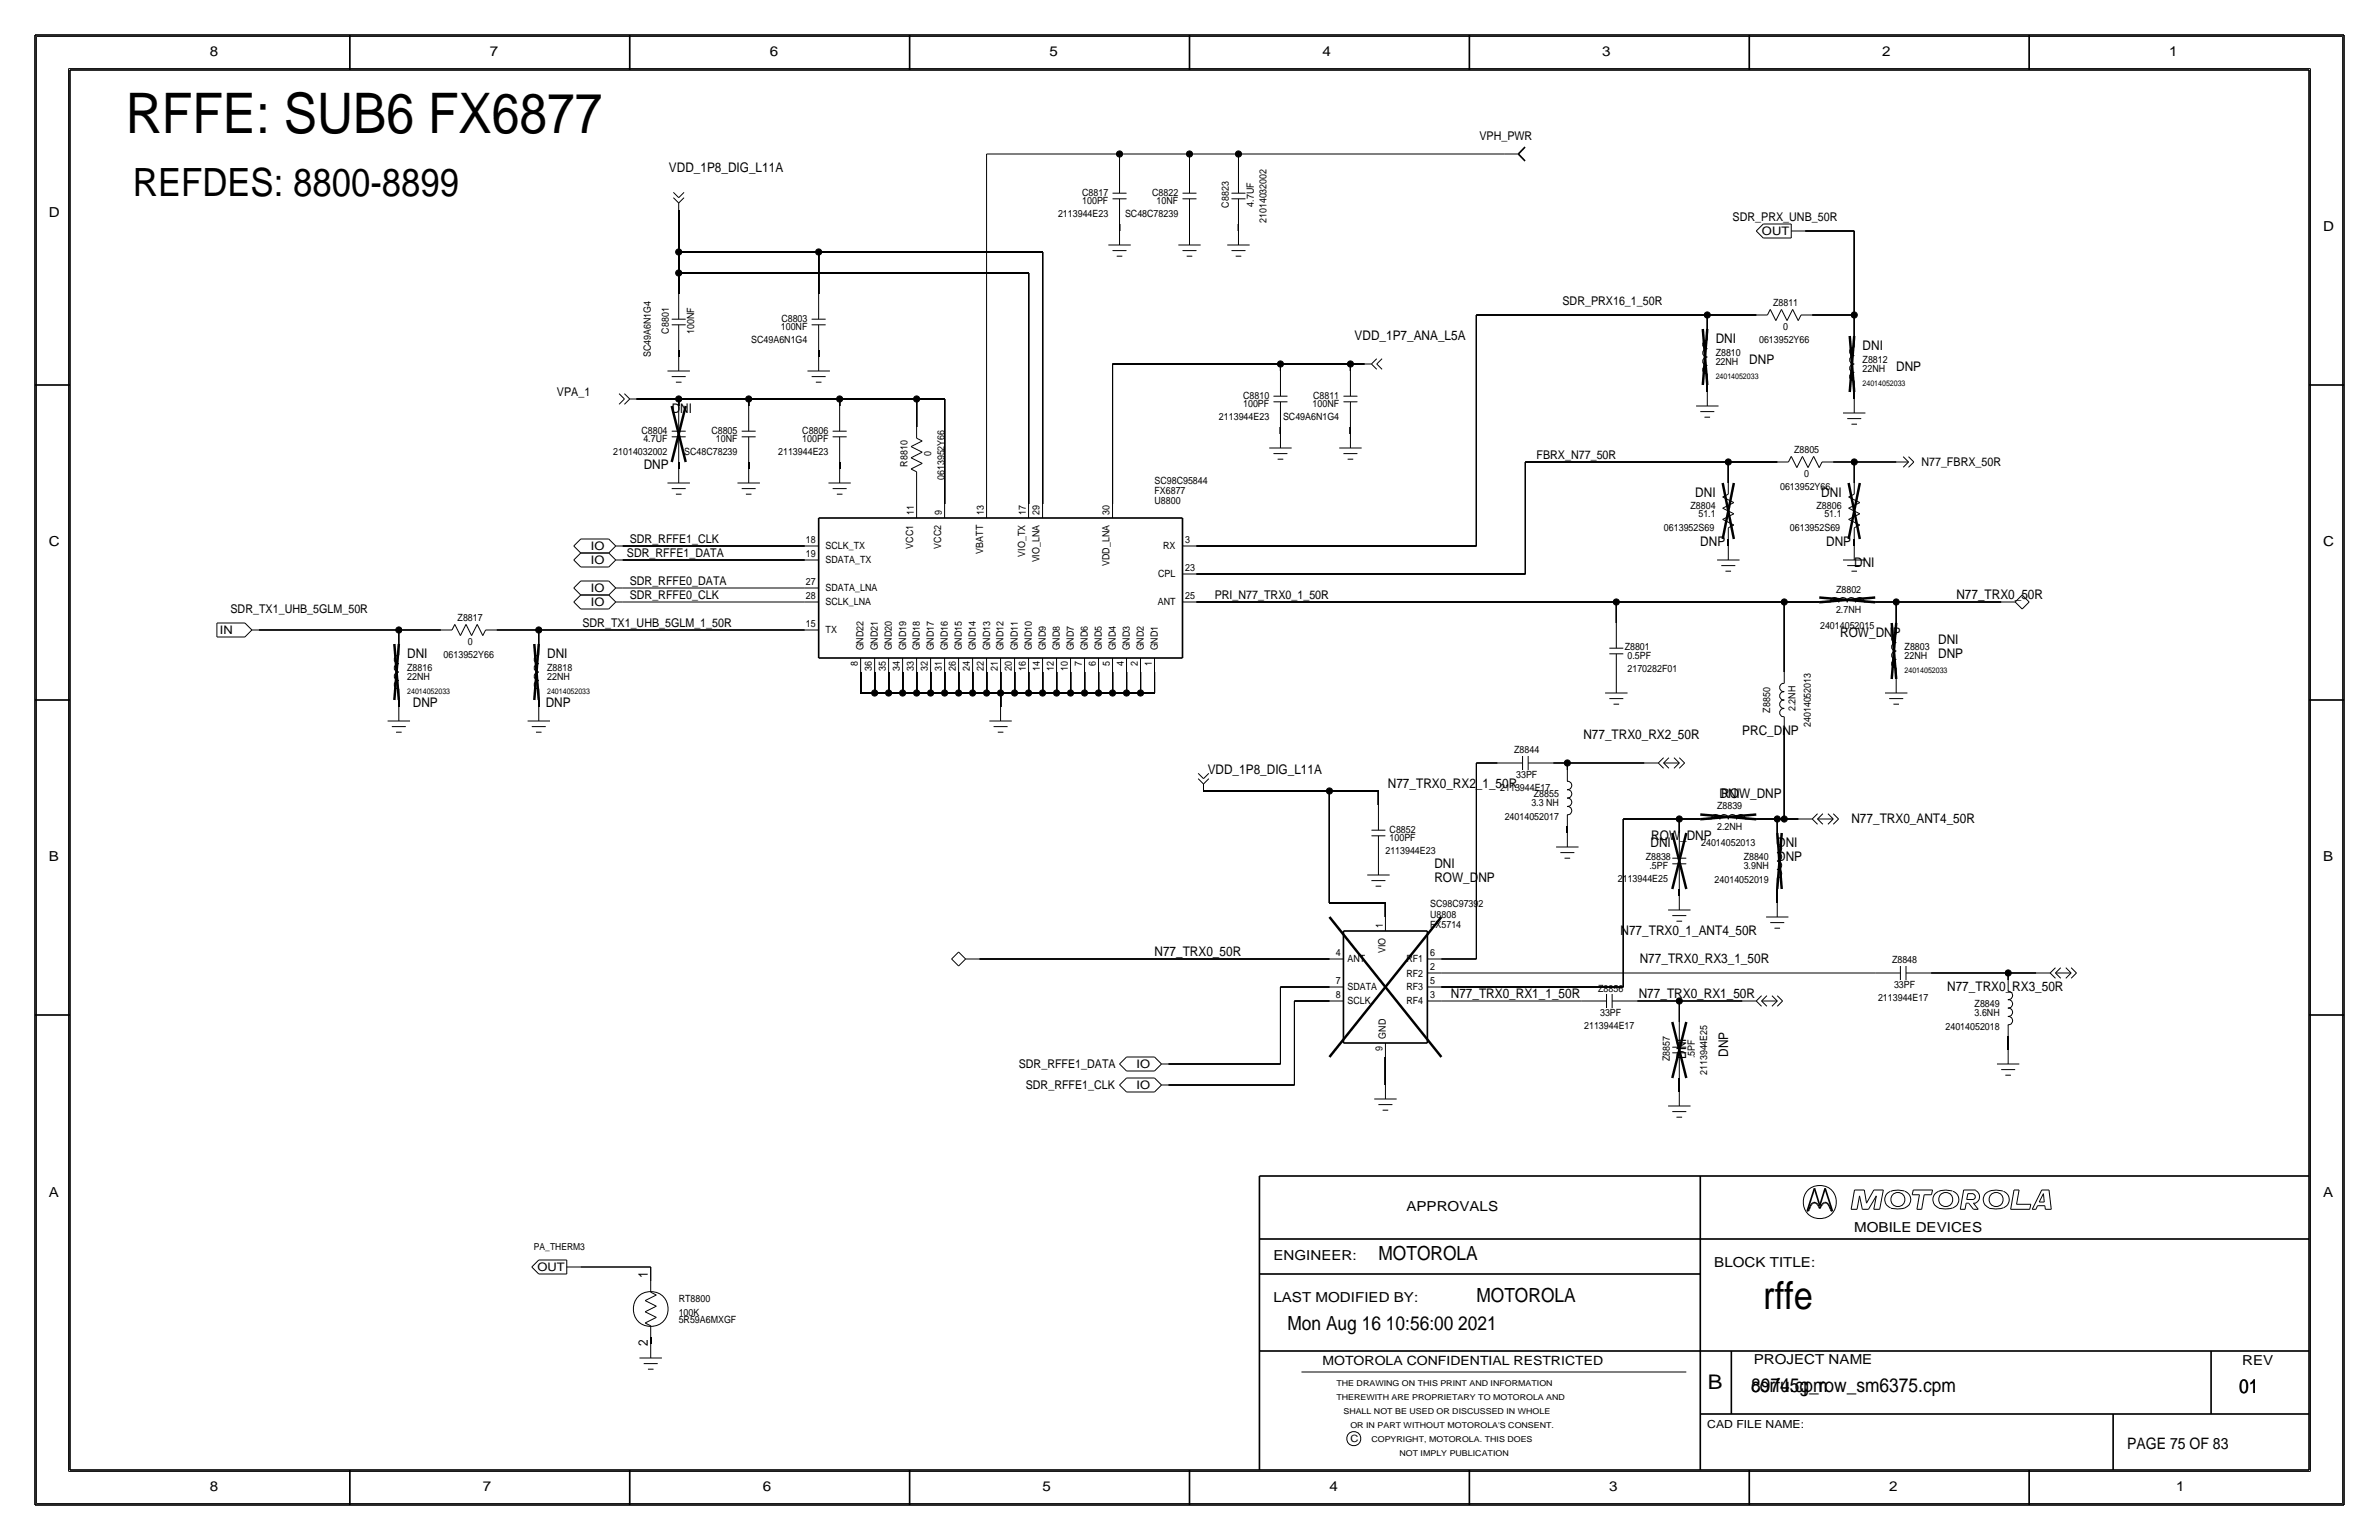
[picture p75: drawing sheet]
<svg xmlns="http://www.w3.org/2000/svg" width="432mm" height="279mm" viewBox="0 0 432 279" stroke-linecap="round" stroke-linejoin="round" font-family="sans-serif">
<defs><g id="words">
<text font-size="10.1" x="22.9" y="24.1">RFFE: SUB6 FX6877</text>
<text font-size="7.1" x="24.1" y="35.6">REFDES: 8800-8899</text>
<text font-size="7" x="320" y="237.5">rffe</text>
<text font-size="3.7" x="310" y="252.1">B</text>
<g font-size="3.5">
<text x="250.2" y="228.6">MOTOROLA</text>
<text x="268" y="236.2">MOTOROLA</text>
<text x="233.7" y="241.3">Mon Aug 16 10:56:00 2021</text>
<text x="317.9" y="252.6">8974.cpm</text>
<text x="317.9" y="252.6">corfu5g_row_sm6375.cpm</text>
<text x="406.4" y="252.7">01</text>
</g>
<text font-size="2.9" x="386.1" y="262.9">PAGE 75 OF 83</text>
<g font-size="2.5">
<text x="38.1" y="10.2">8</text>
<text x="88.9" y="10.2">7</text>
<text x="139.7" y="10.2">6</text>
<text x="190.5" y="10.2">5</text>
<text x="240" y="10.2">4</text>
<text x="290.8" y="10.2">3</text>
<text x="341.6" y="10.2">2</text>
<text x="393.7" y="10.2">1</text>
<text x="8.9" y="39.4">D</text>
<text x="421.6" y="41.9">D</text>
<text x="8.9" y="99.1">C</text>
<text x="421.6" y="99.1">C</text>
<text x="8.9" y="156.2">B</text>
<text x="421.6" y="156.2">B</text>
<text x="8.9" y="217.2">A</text>
<text x="255.3" y="219.7">APPROVALS</text>
<text x="421.6" y="217.2">A</text>
<text x="336.5" y="223.5">MOBILE DEVICES</text>
<text x="231.1" y="228.6">ENGINEER:</text>
<text x="311.1" y="229.9">BLOCK TITLE:</text>
<text x="231.1" y="236.2">LAST MODIFIED BY:</text>
<text x="318.3" y="247.5">PROJECT NAME</text>
<text x="407" y="247.6">REV</text>
<text x="38.1" y="270.5">8</text>
<text x="87.6" y="270.5">7</text>
<text x="138.4" y="270.5">6</text>
<text x="189.2" y="270.5">5</text>
<text x="241.3" y="270.5">4</text>
<text x="292.1" y="270.5">3</text>
<text x="342.9" y="270.5">2</text>
<text x="395" y="270.5">1</text>
</g>
<g font-size="2.4">
<text x="121.4" y="31.2">VDD_1P8_DIG_L11A</text>
<text x="245.9" y="61.7">VDD_1P7_ANA_L5A</text>
<text x="311.4" y="62.2">DNI</text>
<text x="338.1" y="63.5">DNI</text>
<text x="317.5" y="66">DNP</text>
<text x="344.2" y="67.3">DNP</text>
<text x="121.9" y="74.9">DNI</text>
<text x="116.8" y="85.1">DNP</text>
<text x="307.7" y="90.2">DNI</text>
<text x="330.6" y="90.2">DNI</text>
<text x="308.6" y="99.1">DNP</text>
<text x="331.5" y="99.1">DNP</text>
<text x="336.6" y="102.9">DNI</text>
<text x="355.1" y="108.7">N77_TRX0_50R</text>
<text x="73.9" y="119.4">DNI</text>
<text x="99.3" y="119.4">DNI</text>
<text x="334" y="115.6">ROW_DNP</text>
<text x="351.8" y="116.8">DNI</text>
<text x="351.8" y="119.4">DNP</text>
<text x="74.9" y="128.3">DNP</text>
<text x="99.1" y="128.3">DNP</text>
<text x="287.4" y="134.1">N77_TRX0_RX2_50R</text>
<text x="316.2" y="133.3">PRC_DNP</text>
<text x="219.2" y="140.5">VDD_1P8_DIG_L11A</text>
<text x="251.9" y="143">N77_TRX0_RX2_1_50R</text>
<text x="312.1" y="144.8">DNI</text>
<text x="312.4" y="144.8">ROW_DNP</text>
<text x="336" y="149.3">N77_TRX0_ANT4_50R</text>
<text x="299.6" y="153.7">DNI</text>
<text x="299.7" y="152.4">ROW_DNP</text>
<text x="322.6" y="153.7">DNI</text>
<text x="260.3" y="160">ROW_DNP</text>
<text x="260.4" y="157.5">DNI</text>
<text x="322.6" y="156.2">DNP</text>
<text x="209.5" y="173.5">N77_TRX0_50R</text>
<text x="294.1" y="169.7">N77_TRX0_1_ANT4_50R</text>
<text x="297.6" y="174.8">N77_TRX0_RX3_1_50R</text>
<text x="353.4" y="179.8">N77_TRX0_RX3_50R</text>
<text x="263.3" y="181.1">N77_TRX0_RX1_1_50R</text>
<text x="297.4" y="181.1">N77_TRX0_RX1_50R</text>
<text x="313.7" y="191.8" transform="rotate(-90 313.7 191.8)">DNP</text>
<text x="306.1" y="192.1" transform="rotate(-90 306.1 192.1)">DNI</text>
<text x="117.6" y="231.9" transform="rotate(-90 117.6 231.9)">1</text>
<text x="117.6" y="244.3" transform="rotate(-90 117.6 244.3)">2</text>
</g>
<text font-size="2.3" x="240" y="247.6">MOTOROLA CONFIDENTIAL RESTRICTED</text>
<g font-size="2.2">
<text x="268.5" y="25.4">VPH_PWR</text>
<text x="314.5" y="40.1">SDR_PRX_UNB_50R</text>
<text x="283.6" y="55.4">SDR_PRX16_1_50R</text>
<text x="101.1" y="71.9">VPA_1</text>
<text x="278.9" y="83.3">FBRX_N77_50R</text>
<text x="348.7" y="84.6">N77_FBRX_50R</text>
<text x="113.8" y="101.1">SDR_RFFE1_DATA</text>
<text x="114.3" y="98.6">SDR_RFFE1_CLK</text>
<text x="114.3" y="106.2">SDR_RFFE0_DATA</text>
<text x="41.8" y="111.3">SDR_TX1_UHB_5GLM_50R</text>
<text x="105.7" y="113.8">SDR_TX1_UHB_5GLM_1_50R</text>
<text x="114.3" y="108.7">SDR_RFFE0_CLK</text>
<text x="220.5" y="108.7">PRI_N77_TRX0_1_50R</text>
<text x="184.9" y="193.8">SDR_RFFE1_DATA</text>
<text x="186.2" y="197.6">SDR_RFFE1_CLK</text>
</g>
<g font-size="2.1">
<text x="319.8" y="42.7">OUT</text>
<text x="107.2" y="99.8">IO</text>
<text x="107.2" y="107.4">IO</text>
<text x="107.2" y="102.3">IO</text>
<text x="107.2" y="109.9">IO</text>
<text x="39.9" y="115">IN</text>
<text x="206.3" y="193.8">IO</text>
<text x="206.3" y="197.6">IO</text>
<text x="97.6" y="230.7">OUT</text>
</g>
<text font-size="2" x="309.9" y="259.1">CAD FILE NAME:</text>
<g font-size="1.8">
<text x="196.4" y="35.6">C8817</text>
<text x="209.1" y="35.6">C8822</text>
<text x="192" y="39.4">2113944E23</text>
<text x="196.4" y="37.1">100PF</text>
<text x="204.2" y="39.4">SC48C78239</text>
<text x="209.9" y="37.1">10NF</text>
<text x="223" y="37.7" transform="rotate(-90 223 37.7)">C8823</text>
<text x="227.6" y="37.5" transform="rotate(-90 227.6 37.5)">4.7UF</text>
<text x="229.9" y="40.5" transform="rotate(-90 229.9 40.5)">21014032002</text>
<text x="141.7" y="59.9">100NF</text>
<text x="141.8" y="58.4">C8803</text>
<text x="321.8" y="55.5">Z8811</text>
<text x="323.7" y="59.8">0</text>
<text x="118.1" y="64.8" transform="rotate(-90 118.1 64.8)">SC49A6N1G4</text>
<text x="121.4" y="60.5" transform="rotate(-90 121.4 60.5)">C8801</text>
<text x="126" y="60.6" transform="rotate(-90 126 60.6)">100NF</text>
<text x="136.4" y="62.2">SC49A6N1G4</text>
<text x="311.4" y="64.6">Z8810</text>
<text x="319.3" y="62.2">0613952Y66</text>
<text x="338.1" y="65.8">Z8812</text>
<text x="311.4" y="66.3">22NH</text>
<text x="338.1" y="67.6">22NH</text>
<text x="221.3" y="76.2">2113944E23</text>
<text x="225.6" y="73.9">100PF</text>
<text x="225.6" y="72.4">C8810</text>
<text x="232.9" y="76.2">SC49A6N1G4</text>
<text x="238.2" y="73.9">100NF</text>
<text x="238.3" y="72.4">C8811</text>
<text x="111.3" y="82.5">21014032002</text>
<text x="116.4" y="78.7">C8804</text>
<text x="116.8" y="80.3">4.7UF</text>
<text x="124.2" y="82.5">SC48C78239</text>
<text x="129.1" y="78.7">C8805</text>
<text x="129.9" y="80.3">10NF</text>
<text x="141.2" y="82.5">2113944E23</text>
<text x="145.6" y="80.3">100PF</text>
<text x="145.6" y="78.7">C8806</text>
<text x="169" y="82.7" transform="rotate(-90 169 82.7)">0</text>
<text x="325.6" y="82.2">Z8805</text>
<text x="164.7" y="84.7" transform="rotate(-90 164.7 84.7)">R8810</text>
<text x="171.4" y="87.1" transform="rotate(-90 171.4 87.1)">0613952Y66</text>
<text x="209.5" y="89.6">FX6877</text>
<text x="209.6" y="87.8">SC98C95844</text>
<text x="323.1" y="88.9">0613952Y66</text>
<text x="327.5" y="86.5">0</text>
<text x="165.9" y="93.5" transform="rotate(-90 165.9 93.5)">11</text>
<text x="170.9" y="93.5" transform="rotate(-90 170.9 93.5)">9</text>
<text x="178.6" y="93.5" transform="rotate(-90 178.6 93.5)">13</text>
<text x="186.2" y="93.5" transform="rotate(-90 186.2 93.5)">17</text>
<text x="188.7" y="93.5" transform="rotate(-90 188.7 93.5)">29</text>
<text x="201.4" y="93.5" transform="rotate(-90 201.4 93.5)">30</text>
<text x="209.6" y="91.4">U8800</text>
<text x="306.8" y="92.4">Z8804</text>
<text x="308.3" y="93.8">51.1</text>
<text x="329.7" y="92.4">Z8806</text>
<text x="331.1" y="93.8">51.1</text>
<text x="146.3" y="98.6">18</text>
<text x="146.3" y="101.1">19</text>
<text x="149.9" y="99.7">SCLK_TX</text>
<text x="165.8" y="99.5" transform="rotate(-90 165.8 99.5)">VCC1</text>
<text x="170.8" y="99.5" transform="rotate(-90 170.8 99.5)">VCC2</text>
<text x="178.5" y="100.4" transform="rotate(-90 178.5 100.4)">VBATT</text>
<text x="186.1" y="101" transform="rotate(-90 186.1 101)">VIO_TX</text>
<text x="211.1" y="99.7">RX</text>
<text x="215.1" y="98.6">3</text>
<text x="302" y="96.4">0613952S69</text>
<text x="324.9" y="96.4">0613952S69</text>
<text x="146.3" y="106.2">27</text>
<text x="149.9" y="107.2">SDATA_LNA</text>
<text x="149.9" y="102.2">SDATA_TX</text>
<text x="188.7" y="102" transform="rotate(-90 188.7 102)">VIO_LNA</text>
<text x="201.4" y="102.7" transform="rotate(-90 201.4 102.7)">VDD_LNA</text>
<text x="210.2" y="104.7">CPL</text>
<text x="215.1" y="103.7">23</text>
<text x="333.3" y="107.6">Z8802</text>
<text x="83.1" y="112.7">Z8817</text>
<text x="146.3" y="108.7">28</text>
<text x="146.3" y="113.8">15</text>
<text x="149.9" y="109.7">SCLK_LNA</text>
<text x="210.1" y="109.8">ANT</text>
<text x="215.1" y="108.7">25</text>
<text x="333.3" y="111.3">2.7NH</text>
<text x="80.5" y="119.4">0613952Y66</text>
<text x="84.9" y="116.9">0</text>
<text x="149.9" y="114.9">TX</text>
<text x="156.7" y="118" transform="rotate(-90 156.7 118)">GND22</text>
<text x="159.4" y="118" transform="rotate(-90 159.4 118)">GND21</text>
<text x="161.9" y="118" transform="rotate(-90 161.9 118)">GND20</text>
<text x="164.4" y="118" transform="rotate(-90 164.4 118)">GND19</text>
<text x="167" y="118" transform="rotate(-90 167 118)">GND18</text>
<text x="169.5" y="118" transform="rotate(-90 169.5 118)">GND17</text>
<text x="172.1" y="118" transform="rotate(-90 172.1 118)">GND16</text>
<text x="174.6" y="118" transform="rotate(-90 174.6 118)">GND15</text>
<text x="177.1" y="118" transform="rotate(-90 177.1 118)">GND14</text>
<text x="179.7" y="118" transform="rotate(-90 179.7 118)">GND13</text>
<text x="182.1" y="118" transform="rotate(-90 182.1 118)">GND12</text>
<text x="184.8" y="118" transform="rotate(-90 184.8 118)">GND11</text>
<text x="187.3" y="118" transform="rotate(-90 187.3 118)">GND10</text>
<text x="189.8" y="118" transform="rotate(-90 189.8 118)">GND9</text>
<text x="192.4" y="118" transform="rotate(-90 192.4 118)">GND8</text>
<text x="194.9" y="118" transform="rotate(-90 194.9 118)">GND7</text>
<text x="197.5" y="118" transform="rotate(-90 197.5 118)">GND6</text>
<text x="200" y="118" transform="rotate(-90 200 118)">GND5</text>
<text x="202.5" y="118" transform="rotate(-90 202.5 118)">GND4</text>
<text x="205.1" y="118" transform="rotate(-90 205.1 118)">GND3</text>
<text x="207.6" y="118" transform="rotate(-90 207.6 118)">GND2</text>
<text x="210.2" y="118" transform="rotate(-90 210.2 118)">GND1</text>
<text x="294.9" y="117.9">Z8801</text>
<text x="295.4" y="119.6">0.5PF</text>
<text x="330.4" y="114">24014052015</text>
<text x="345.7" y="119.6">22NH</text>
<text x="345.7" y="117.9">Z8803</text>
<text x="73.9" y="123.4">22NH</text>
<text x="73.9" y="121.7">Z8816</text>
<text x="99.3" y="123.4">22NH</text>
<text x="99.3" y="121.7">Z8818</text>
<text x="155.7" y="120.8" transform="rotate(-90 155.7 120.8)">8</text>
<text x="158.2" y="121.7" transform="rotate(-90 158.2 121.7)">36</text>
<text x="160.8" y="121.7" transform="rotate(-90 160.8 121.7)">35</text>
<text x="163.3" y="121.7" transform="rotate(-90 163.3 121.7)">34</text>
<text x="165.9" y="121.7" transform="rotate(-90 165.9 121.7)">33</text>
<text x="168.4" y="121.7" transform="rotate(-90 168.4 121.7)">32</text>
<text x="170.9" y="121.7" transform="rotate(-90 170.9 121.7)">31</text>
<text x="173.5" y="121.7" transform="rotate(-90 173.5 121.7)">26</text>
<text x="176" y="121.7" transform="rotate(-90 176 121.7)">24</text>
<text x="178.6" y="121.7" transform="rotate(-90 178.6 121.7)">22</text>
<text x="181.1" y="121.7" transform="rotate(-90 181.1 121.7)">21</text>
<text x="183.6" y="121.7" transform="rotate(-90 183.6 121.7)">20</text>
<text x="186.2" y="121.7" transform="rotate(-90 186.2 121.7)">16</text>
<text x="188.7" y="121.7" transform="rotate(-90 188.7 121.7)">14</text>
<text x="191.3" y="121.7" transform="rotate(-90 191.3 121.7)">12</text>
<text x="193.8" y="121.7" transform="rotate(-90 193.8 121.7)">10</text>
<text x="196.3" y="120.8" transform="rotate(-90 196.3 120.8)">7</text>
<text x="198.9" y="120.8" transform="rotate(-90 198.9 120.8)">6</text>
<text x="201.4" y="120.8" transform="rotate(-90 201.4 120.8)">5</text>
<text x="204" y="120.8" transform="rotate(-90 204 120.8)">4</text>
<text x="206.5" y="120.8" transform="rotate(-90 206.5 120.8)">2</text>
<text x="209" y="120.8" transform="rotate(-90 209 120.8)">1</text>
<text x="295.4" y="121.9">2170282F01</text>
<text x="321.3" y="129.3" transform="rotate(-90 321.3 129.3)">Z8850</text>
<text x="325.9" y="129" transform="rotate(-90 325.9 129)">2.2NH</text>
<text x="328.7" y="131.9" transform="rotate(-90 328.7 131.9)">24014052013</text>
<text x="274.8" y="136.7">Z8844</text>
<text x="272.3" y="143.5">2113944E17</text>
<text x="275.2" y="141.2">33PF</text>
<text x="273.1" y="148.8">24014052017</text>
<text x="277.9" y="146.3">3.3 NH</text>
<text x="278.4" y="144.6">Z8855</text>
<text x="311.7" y="146.9">Z8839</text>
<text x="251.5" y="154.9">2113944E23</text>
<text x="252.2" y="151.1">C8852</text>
<text x="252.2" y="152.7">100PF</text>
<text x="308.8" y="153.4">24014052013</text>
<text x="311.7" y="150.6">2.2NH</text>
<text x="293.6" y="160">2113944E25</text>
<text x="298.7" y="156">Z8838</text>
<text x="299.4" y="157.7">.5PF</text>
<text x="311.2" y="160.3">24014052019</text>
<text x="316.5" y="156">Z8840</text>
<text x="316.5" y="157.7">3.9NH</text>
<text x="259.6" y="164.6">SC98C97392</text>
<text x="259.6" y="166.5">U8808</text>
<text x="242.4" y="173.5">4</text>
<text x="251" y="168.4" transform="rotate(-90 251 168.4)">1</text>
<text x="251.5" y="173" transform="rotate(-90 251.5 173)">VIO</text>
<text x="259.6" y="173.5">6</text>
<text x="259.6" y="168.4">FX5714</text>
<text x="242.4" y="178.6">7</text>
<text x="244.6" y="174.5">ANT</text>
<text x="244.6" y="179.6">SDATA</text>
<text x="255.3" y="179.6">RF3</text>
<text x="255.3" y="174.6">RF1</text>
<text x="255.3" y="177.2">RF2</text>
<text x="259.6" y="176">2</text>
<text x="259.6" y="178.6">5</text>
<text x="290.1" y="180">Z8856</text>
<text x="343.4" y="174.8">Z8848</text>
<text x="343.8" y="179.3">33PF</text>
<text x="242.4" y="181.1">8</text>
<text x="244.6" y="182.2">SCLK</text>
<text x="255.3" y="182.2">RF4</text>
<text x="259.6" y="181.1">3</text>
<text x="290.4" y="184.4">33PF</text>
<text x="340.9" y="181.6">2113944E17</text>
<text x="358.4" y="182.7">Z8849</text>
<text x="358.4" y="184.4">3.6NH</text>
<text x="251" y="190.6" transform="rotate(-90 251 190.6)">9</text>
<text x="251.5" y="188.4" transform="rotate(-90 251.5 188.4)">GND</text>
<text x="287.5" y="186.7">2113944E17</text>
<text x="307.6" y="191.9" transform="rotate(-90 307.6 191.9)">.5PF</text>
<text x="353.1" y="186.9">24014052018</text>
<text x="303.1" y="192.5" transform="rotate(-90 303.1 192.5)">Z8857</text>
<text x="309.9" y="195.1" transform="rotate(-90 309.9 195.1)">2113944E25</text>
<text x="123.2" y="238.8">100K</text>
<text x="123.2" y="236.2">RT8800</text>
<text x="123.2" y="240">5R59A6MXGF</text>
<text x="245.1" y="261.6">C</text>
</g>
<text font-size="1.7" x="96.9" y="226.8">PA_THERM3</text>
<g font-size="1.5">
<text x="242.6" y="251.5">THE DRAWING ON THIS PRINT AND INFORMATION</text>
<text x="242.6" y="254">THEREWITH ARE PROPRIETARY TO MOTOROLA AND</text>
<text x="243.8" y="256.5">SHALL NOT BE USED OR DISCUSSED IN WHOLE</text>
<text x="245.1" y="259.1">OR IN PART WITHOUT MOTOROLA'S CONSENT.</text>
<text x="248.9" y="261.6">COPYRIGHT, MOTOROLA. THIS DOES</text>
<text x="254" y="264.2">NOT IMPLY PUBLICATION</text>
</g>
<g font-size="1.4">
<text x="311.4" y="68.8">24014052033</text>
<text x="338.1" y="70.1">24014052033</text>
<text x="73.9" y="126">24014052033</text>
<text x="99.3" y="126">24014052033</text>
<text x="345.7" y="122.2">24014052033</text>
</g>
</g></defs>
<!-- layer: Nets -->
<g fill="none" stroke="#000" stroke-width=".18">
<path d="M123.2 38.1v7.6zM179.1 27.9v63.5zM179.1 27.9h24.1zM203.2 27.9v2.6zM203.2 27.9h12.7zM215.9 27.9v2.6zM215.9 27.9h8.9zM224.8 27.9h48.2zM224.8 27.9v2.6zM123.2 45.7h25.4zM123.2 49.5v3.8zM123.2 49.5h63.5z"/>
<path d="M123.2 45.7v3.8zM148.6 45.7v7.6zM148.6 45.7h40.6zM186.7 49.5v41.9zM189.2 45.7v45.7zM203.2 40.6v1.3zM215.9 40.6v1.3zM224.8 40.6v1.3zM268 57.1v42zM268 57.2h41.9zM309.9 57.2v2.5zM309.9 57.2h8.9z"/>
<path d="M327.7 41.9h8.8zM328.9 57.2h7.7zM336.5 57.1v3.9zM336.5 41.9v15.3zM115.6 72.4h7.6zM123.2 63.5v1.3zM123.2 72.4v1.3zM123.2 72.4h12.7zM135.9 72.4h16.5zM135.9 72.4v1.3zM148.6 63.5v1.3zM152.4 72.4v1.3z"/>
<path d="M152.4 72.4h14zM166.4 72.4h5zM166.4 72.4v5.1zM171.4 72.4v19zM201.9 66v25.4zM201.9 66h30.5zM232.4 77.5v1.2zM232.4 66v1.3zM232.4 66h12.7zM245.1 77.5v1.2zM245.1 66v1.3zM245.1 66h2.5z"/>
<path d="M309.9 69.8v1.3zM336.5 71.1v1.3zM113 99.1h33zM123.2 83.8v1.3zM135.9 83.8v1.3zM152.4 83.8v1.3zM166.4 87.6v3.8zM217.2 99.1h50.8zM276.9 83.8v20.3zM276.9 83.8h36.8zM313.7 97.8v1.3zM313.7 83.8v3.8z"/>
<path d="M313.7 83.8h8.9zM332.7 83.8h3.9zM336.5 83.8h7.7zM336.5 97.8v1.3zM336.5 83.8v3.8zM47 114.3h25.4zM72.4 114.3v2.5zM72.4 114.3h7.6zM90.2 114.3h7.6zM97.8 114.3v2.5zM97.8 114.3h48.3zM113 109.2h33z"/>
<path d="M113 106.7h33zM113 101.6h33zM217.2 109.2h76.2zM217.2 104.1h59.7zM293.4 109.2v3.8zM293.4 109.2h30.4zM323.8 109.2v12.7zM323.8 109.2h6.4zM340.4 109.2h3.8zM344.2 109.2v3.8zM344.2 109.2h19zM72.4 127v1.3z"/>
<path d="M97.8 127v1.3zM156.2 121.9v3.8zM156.2 125.7h2.5zM158.7 121.9v3.8zM158.7 125.7h2.6zM161.3 121.9v3.8zM161.3 125.7h2.5zM163.8 121.9v3.8zM163.8 125.7h2.6zM166.4 121.9v3.8zM166.4 125.7h2.5zM168.9 121.9v3.8z"/>
<path d="M168.9 125.7h2.5zM171.4 121.9v3.8zM171.4 125.7h2.6zM174 121.9v3.8zM174 125.7h2.5zM176.5 121.9v3.8zM176.5 125.7h2.6zM179.1 121.9v3.8zM179.1 125.7h2.5zM181.6 125.7v2.6zM181.6 121.9v3.8zM181.6 125.7h2.5z"/>
<path d="M184.1 125.7h2.6zM184.1 121.9v3.8zM186.7 121.9v3.8zM186.7 125.7h2.5zM189.2 121.9v3.8zM189.2 125.7h2.6zM191.8 121.9v3.8zM191.8 125.7h2.5zM194.3 121.9v3.8zM194.3 125.7h2.5zM196.8 121.9v3.8zM196.8 125.7h2.6z"/>
<path d="M199.4 121.9v3.8zM199.4 125.7h2.5zM201.9 121.9v3.8zM201.9 125.7h2.6zM204.5 121.9v3.8zM204.5 125.7h2.5zM207 121.9v3.8zM207 125.7h2.5zM209.5 121.9v3.8zM268 138.4v35.6zM268 138.4h3.8zM281.9 138.4h2.6z"/>
<path d="M284.5 138.4h13.9zM284.5 138.4v1.3zM323.8 132.1v16.5zM218.4 143.5h22.9zM241.3 143.5v20.3zM241.3 143.5h8.9zM250.2 143.5v2.5zM284.5 149.9v1.2zM294.6 148.6v30.5zM294.6 148.6h10.2zM304.8 148.6v2.5zM304.8 148.6h3.8z"/>
<path d="M318.8 148.6h3.8zM322.6 148.6v2.5zM322.6 148.6h1.3zM323.8 148.6h2.6zM177.8 174h63.5zM232.4 179.1v13.9zM232.4 179.1h8.9zM241.3 163.8h10.2zM251.5 163.8v2.6zM261.6 174h6.4zM261.6 179.1h33zM261.6 176.5h78.8z"/>
<path d="M304.8 161.3v1.3zM322.6 161.3v2.5zM350.5 176.5h14zM364.5 176.5v1.3zM364.5 176.5h5.1zM212.1 196.8h22.9zM212.1 193h20.3zM234.9 181.6h6.4zM234.9 181.6v15.2zM251.5 191.8v5.1zM261.6 181.6h25.4zM297.2 181.6h7.6z"/>
<path d="M304.8 195.6v2.5zM304.8 181.6v3.8zM304.8 181.6h11.4zM364.5 188v2.5zM105.4 229.9h12.7zM118.1 229.9v2.5zM118.1 242.6v1.2z"/>
</g>
<g fill="#000" stroke="#000" stroke-width=".18">
<circle cx="203.2" cy="27.9" r=".56"/>
<circle cx="215.9" cy="27.9" r=".56"/>
<circle cx="224.8" cy="27.9" r=".56"/>
<circle cx="123.2" cy="45.7" r=".56"/>
<circle cx="123.2" cy="49.5" r=".56"/>
<circle cx="148.6" cy="45.7" r=".56"/>
<circle cx="309.9" cy="57.1" r=".56"/>
<circle cx="336.6" cy="57.1" r=".56"/>
<circle cx="123.2" cy="72.4" r=".56"/>
<circle cx="135.9" cy="72.4" r=".56"/>
<circle cx="152.4" cy="72.4" r=".56"/>
<circle cx="166.4" cy="72.4" r=".56"/>
<circle cx="232.4" cy="66" r=".56"/>
<circle cx="245.1" cy="66" r=".56"/>
<circle cx="313.7" cy="83.8" r=".56"/>
<circle cx="336.6" cy="83.8" r=".56"/>
<circle cx="72.4" cy="114.3" r=".56"/>
<circle cx="97.8" cy="114.3" r=".56"/>
<circle cx="293.4" cy="109.2" r=".56"/>
<circle cx="323.9" cy="109.2" r=".56"/>
<circle cx="344.2" cy="109.2" r=".56"/>
<circle cx="158.7" cy="125.7" r=".56"/>
<circle cx="161.3" cy="125.7" r=".56"/>
<circle cx="163.8" cy="125.7" r=".56"/>
<circle cx="166.4" cy="125.7" r=".56"/>
<circle cx="168.9" cy="125.7" r=".56"/>
<circle cx="171.4" cy="125.7" r=".56"/>
<circle cx="174" cy="125.7" r=".56"/>
<circle cx="176.5" cy="125.7" r=".56"/>
<circle cx="179.1" cy="125.7" r=".56"/>
<circle cx="181.6" cy="125.7" r=".56"/>
<circle cx="184.2" cy="125.7" r=".56"/>
<circle cx="186.7" cy="125.7" r=".56"/>
<circle cx="189.2" cy="125.7" r=".56"/>
<circle cx="191.8" cy="125.7" r=".56"/>
<circle cx="194.3" cy="125.7" r=".56"/>
<circle cx="196.9" cy="125.7" r=".56"/>
<circle cx="199.4" cy="125.7" r=".56"/>
<circle cx="201.9" cy="125.7" r=".56"/>
<circle cx="204.5" cy="125.7" r=".56"/>
<circle cx="207" cy="125.7" r=".56"/>
<circle cx="284.5" cy="138.4" r=".56"/>
<circle cx="241.3" cy="143.5" r=".56"/>
<circle cx="304.8" cy="148.6" r=".56"/>
<circle cx="322.6" cy="148.6" r=".56"/>
<circle cx="323.9" cy="148.6" r=".56"/>
<circle cx="364.5" cy="176.5" r=".56"/>
<circle cx="304.8" cy="181.6" r=".56"/>
</g>
<!-- layer: Components -->
<g fill="none" stroke="#000" stroke-width=".18">
<path d="M122.2 34.9l1 1zM122.2 35.9l1 .9zM123.2 36.8v1.3zM124.2 34.9l-1 1zM124.2 35.9l-1 .9zM201.9 36.1h2.6zM201.9 35.1h2.6zM203.2 36.1v4.5zM203.2 30.5v4.6zM214.6 36.1h2.6zM214.6 35.1h2.6zM215.9 36.1v4.5z"/>
<path d="M215.9 30.5v4.6zM223.5 36.1h2.6zM223.5 35.1h2.6zM224.8 36.1v4.5zM224.8 30.5v4.6zM273 27.9h2.6zM121.9 57.9h2.6zM121.9 58.9h2.6zM123.2 58.9v4.6zM123.2 53.3v4.6zM147.3 58.9h2.6zM147.3 57.9h2.6z"/>
<path d="M148.6 58.9v4.6zM148.6 53.3v4.6zM201.2 44.4h4zM201.9 45.5h2.6zM202.7 46.5h1zM203.2 41.9v2.5zM213.9 44.4h4zM214.6 45.5h2.6zM215.4 46.5h1zM215.9 41.9v2.5zM222.8 44.4h4zM223.5 45.5h2.6z"/>
<path d="M224.3 46.5h1zM224.8 41.9v2.5zM309.9 59.7v2zM318.8 41.9l1.2 1.3zM318.8 57.2h2zM320 40.6h5.1zM320 43.2h5.1zM320 40.6l-1.2 1.3zM321.3 56.1l-.5 1zM321.3 56.1l1 2.1zM323.3 56.1l-1 2.1zM323.3 56.1l1.1 2.1z"/>
<path d="M325.1 41.9h2.6zM325.1 40.6v2.6zM325.4 56.1l-1 2.1zM325.4 56.1l1 2.1zM326.9 57.2l-.5 1zM326.9 57.2h2zM112.4 71.4l.9 1zM113.3 72.4l-.9 1zM113.3 71.4l1 1zM114.3 72.4l-1 1zM114.3 72.4h1.3zM121.2 67.3h4z"/>
<path d="M121.9 68.3h2.6zM121.9 79.2h2.6zM121.9 78.2h2.6zM122.7 69.3h1zM123.2 64.8v2.5zM123.2 79.2v4.6zM123.2 73.7v4.5zM134.6 79.2h2.6zM134.6 78.2h2.6zM135.9 79.2v4.6zM135.9 73.7v4.5zM146.6 67.3h4z"/>
<path d="M147.3 68.3h2.6zM148.1 69.3h1zM148.6 64.8v2.5zM151.1 78.2h2.6zM151.1 79.2h2.6zM152.4 79.2v4.6zM152.4 73.7v4.5zM166.4 77.5v2zM166.4 79.5l1 .5zM231.1 71.9h2.6zM231.1 72.9h2.6zM232.4 72.9v4.6z"/>
<path d="M232.4 67.3v4.6zM232.4 78.7v2.6zM243.8 71.9h2.6zM243.8 72.9h2.6zM245.1 72.9v4.6zM245.1 67.3v4.6zM245.1 78.7v2.6zM247.6 66h1.3zM248.9 66l1 1zM249.9 66l1 1zM249.9 65.1l-1 .9zM250.9 65.1l-1 .9z"/>
<path d="M307.8 73.7h4.1zM308.6 74.7h2.5zM309.4 75.7h1zM309.9 67.8v2zM309.9 71.1v2.6zM309.9 61.8a.74 .74 0 0 0-.9 .7 .74 .74 0 0 0 .9 .7M309.9 64.8a.74 .74 0 0 0-.9 .8 .74 .74 0 0 0 .9 .7M309.9 66.3a.74 .74 0 0 0-.9 .8 .74 .74 0 0 0 .9 .7M309.9 63.3a.74 .74 0 0 0-.9 .7 .74 .74 0 0 0 .9 .8M334.5 74.9h4.1zM335.3 75.9h2.5zM336 77h1.1z"/>
<path d="M336.5 69.1v2zM336.5 61v2zM336.5 72.4v2.5zM336.5 63a.74 .74 0 0 0-.8 .8 .74 .74 0 0 0 .8 .7M336.5 66.1a.74 .74 0 0 0-.8 .7 .74 .74 0 0 0 .8 .8M336.5 67.6a.74 .74 0 0 0-.8 .8 .74 .74 0 0 0 .8 .7M336.5 64.6a.74 .74 0 0 0-.8 .7 .74 .74 0 0 0 .8 .7M104.1 99.1l1.3 1.2zM105.4 97.8l-1.3 1.3zM105.4 97.8h5.1zM110.5 97.8l1.3 1.3zM111.8 99.1h1.2z"/>
<path d="M111.8 99.1l-1.3 1.2zM121.2 87.6h4zM121.9 88.6h2.6zM122.7 89.7h1zM123.2 85.1v2.5zM133.9 87.6h4zM134.6 88.6h2.6zM135.4 89.7h1zM135.9 85.1v2.5zM146 99.1h2.6zM150.4 87.6h4zM151.1 88.6h2.6z"/>
<path d="M151.9 89.7h1zM152.4 85.1v2.5zM165.4 85.1l1 .5zM165.4 83.1l2 1zM165.4 83.1l2-1.1zM165.4 81l2-1zM165.4 85.1l2-1zM165.4 81l2 1zM166.4 85.6v2zM166.4 91.4v2.6zM171.4 91.4v2.6zM179.1 91.4v2.6z"/>
<path d="M186.7 91.4v2.6zM189.2 91.4v2.6zM201.9 91.4v2.6zM214.6 99.1h2.6zM230.4 81.3h4zM231.1 82.3h2.6zM231.9 83.3h1zM243.1 81.3h4zM243.8 82.3h2.6zM244.6 83.3h1zM312.7 92.2l2-1zM312.7 94.2l2 1z"/>
<path d="M312.7 90.2l1-.5zM312.7 92.2l2 1zM312.7 94.2l2-1zM312.7 90.2l2 1zM313.7 87.6v2.1zM313.7 95.8v2zM313.7 99.1v2.5zM313.7 95.8l1-.6zM322.6 83.8h2zM325.1 82.8l-.5 1zM325.1 82.8l1 2zM327.2 82.8l-1.1 2z"/>
<path d="M327.2 82.8l1 2zM329.2 82.8l-1 2zM329.2 82.8l1 2zM330.7 83.8l-.5 1zM330.7 83.8h2zM335.5 92.2l2.1-1zM335.5 94.2l2.1 1zM335.5 90.2l1-.5zM335.5 92.2l2.1 1zM335.5 94.2l2.1-1zM335.5 90.2l2.1 1zM336.5 87.6v2.1z"/>
<path d="M336.5 95.8v2zM336.5 99.1v2.5zM336.6 95.8l1-.6zM344.2 83.8h2.2zM345.4 82.9l1 .9zM345.4 84.8l1-1zM346.4 84.8l1-1zM346.4 82.9l1 .9zM39.4 113h5zM39.4 113v2.6zM39.4 115.6h5zM44.4 113l1.3 1.3z"/>
<path d="M45.7 114.3h1.3zM45.7 114.3l-1.2 1.3zM72.4 116.8v2.1zM72.4 118.9a.74 .74 0 0 0-.8 .8 .74 .74 0 0 0 .8 .7M80 114.3h2zM82.5 113.3l-.5 1zM82.6 113.3l1 2zM84.6 113.3l-1 2zM84.6 113.3l1 2zM86.6 113.3l-1 2zM86.6 113.3l1 2zM88.1 114.3l-.5 1z"/>
<path d="M88.1 114.3h2.1zM97.8 116.8v2.1zM97.8 118.9a.74 .74 0 0 0-.8 .8 .74 .74 0 0 0 .8 .7M104.1 109.2l1.3 1.3zM104.1 106.7l1.3 1.2zM104.1 101.6l1.3 1.3zM105.4 107.9l-1.3 1.3zM105.4 105.4l-1.3 1.3zM105.4 100.3l-1.3 1.3zM105.4 100.3h5.1zM105.4 110.5h5.1zM105.4 107.9h5.1z"/>
<path d="M105.4 105.4h5.1zM105.4 102.9h5.1zM110.5 107.9l1.3 1.3zM110.5 105.4l1.3 1.3zM110.5 100.3l1.3 1.3zM111.8 109.2h1.2zM111.8 109.2l-1.3 1.3zM111.8 106.7h1.2zM111.8 106.7l-1.3 1.2zM111.8 101.6h1.2zM111.8 101.6l-1.3 1.3zM146 101.6h2.6z"/>
<path d="M146 114.3h2.6zM146 109.2h2.6zM146 106.7h2.6zM156.2 119.4v2.5zM158.7 119.4v2.5zM161.3 119.4v2.5zM163.8 119.4v2.5zM166.4 119.4v2.5zM168.9 119.4v2.5zM171.4 119.4v2.5zM174 119.4v2.5zM176.5 119.4v2.5z"/>
<path d="M179.1 119.4v2.5zM181.6 119.4v2.5zM184.1 119.4v2.5zM186.7 119.4v2.5zM189.2 119.4v2.5zM191.8 119.4v2.5zM194.3 119.4v2.5zM196.8 119.4v2.5zM199.4 119.4v2.5zM201.9 119.4v2.5zM204.5 119.4v2.5zM207 119.4v2.5z"/>
<path d="M209.5 119.4v2.5zM214.6 109.2h2.6zM214.6 104.1h2.6zM292.1 118.6h2.5zM292.1 117.6h2.5zM293.4 118.6v4.6zM293.4 113v4.6zM311.7 101.6h4zM312.4 102.6h2.6zM313.2 103.6h1zM330.2 109.2h2zM332.2 109.3a.75 .75 0 0 1 .8-.9 .75 .75 0 0 1 .7 .9"/>
<path d="M333.8 109.3a.75 .75 0 0 1 .7-.9 .75 .75 0 0 1 .7 .9M334.5 101.6h4.1zM335.3 102.6h2.5zM335.3 109.3a.75 .75 0 0 1 .7-.9 .75 .75 0 0 1 .8 .9M336 103.6h1.1zM336.8 109.3a.75 .75 0 0 1 .7-.9 .75 .75 0 0 1 .8 .9M338.3 109.2h2.1zM344.2 113v2.1zM344.2 115.1a.74 .74 0 0 0-.9 .7 .74 .74 0 0 0 .9 .8M344.2 118.2a.74 .74 0 0 0-.9 .7 .74 .74 0 0 0 .9 .7M344.2 119.7a.74 .74 0 0 0-.9 .7 .74 .74 0 0 0 .9 .8M344.2 116.6a.74 .74 0 0 0-.9 .8 .74 .74 0 0 0 .9 .7"/>
<path d="M363.2 109.2h2.6zM365.8 109.2l1.2 1.3zM365.8 109.2l1.2-1.2zM367 107.9l1.3 1.3zM368.3 109.2l-1.3 1.3zM70.4 130.8h4zM71.1 131.8h2.6zM71.9 132.8h1zM72.4 125v2zM72.4 128.3v2.5zM72.4 122a.74 .74 0 0 0-.8 .7 .74 .74 0 0 0 .8 .7M72.4 123.5a.74 .74 0 0 0-.8 .7 .74 .74 0 0 0 .8 .8"/>
<path d="M72.4 120.4a.74 .74 0 0 0-.8 .8 .74 .74 0 0 0 .8 .7M95.8 130.8h4zM96.5 131.8h2.6zM97.3 132.8h1zM97.8 125v2zM97.8 128.3v2.5zM97.8 122a.74 .74 0 0 0-.8 .7 .74 .74 0 0 0 .8 .7M97.8 123.5a.74 .74 0 0 0-.8 .7 .74 .74 0 0 0 .8 .8M97.8 120.4a.74 .74 0 0 0-.8 .8 .74 .74 0 0 0 .8 .7M179.6 130.8h4zM180.3 131.8h2.6zM181.1 132.8h1z"/>
<path d="M181.6 128.3v2.5zM271.8 138.4h4.6zM276.4 137.2v2.5zM277.4 138.4h4.5zM277.4 137.2v2.5zM284.5 139.7v2zM291.3 125.7h4.1zM292.1 126.7h2.5zM292.9 127.8h1zM293.4 123.2v2.5zM298.4 138.4h2.6zM301 138.4l1 1z"/>
<path d="M301 138.4l1-.9zM302 138.4l.9-.9zM302 138.4h2.8zM302 138.4l.9 1zM303.8 139.4l1-1zM303.8 137.5l1 .9zM304.8 139.4l1-1zM304.8 137.5l1 .9zM323.8 130v2.1zM323.8 121.9v2.1zM323.8 125.5a.74 .74 0 0 0-.8 .8 .74 .74 0 0 0 .8 .7M323.8 128.6a.74 .74 0 0 0-.8 .7 .74 .74 0 0 0 .8 .7"/>
<path d="M323.8 127.1a.74 .74 0 0 0-.8 .7 .74 .74 0 0 0 .8 .7M323.8 124a.74 .74 0 0 0-.8 .7 .74 .74 0 0 0 .8 .8M342.1 125.7h4.1zM342.9 126.7h2.5zM343.7 127.8h1zM344.2 121.2v2zM344.2 123.2v2.5zM217.5 140.3l.9 1zM217.5 141.3l.9 .9zM218.4 141.3l1-1zM218.4 142.2l1-.9zM218.4 142.2v1.3z"/>
<path d="M248.2 158.8h4zM248.9 151.6h2.6zM248.9 159.8h2.6zM248.9 150.6h2.6zM250.2 156.2v2.6zM250.2 151.6v4.6zM250.2 146v4.6zM282.4 153.7h4.1zM283.2 154.7h2.6zM284 155.7h1zM284.4 141.8a.75 .75 0 0 1 .9 .7 .75 .75 0 0 1-.9 .8M284.4 144.8a.75 .75 0 0 1 .9 .8 .75 .75 0 0 1-.9 .7"/>
<path d="M284.4 146.4a.75 .75 0 0 1 .9 .7 .75 .75 0 0 1-.9 .7M284.4 143.3a.75 .75 0 0 1 .9 .7 .75 .75 0 0 1-.9 .8M284.5 151.1v2.6zM284.5 147.8v2.1zM303.5 156.7h2.6zM303.5 155.7h2.6zM304.8 156.7v4.6zM304.8 151.1v4.6zM308.6 148.6h2zM310.6 148.6a.75 .75 0 0 1 .8-.8 .75 .75 0 0 1 .7 .8M312.2 148.6a.75 .75 0 0 1 .7-.8 .75 .75 0 0 1 .7 .8M313.7 148.6a.75 .75 0 0 1 .7-.8 .75 .75 0 0 1 .8 .8"/>
<path d="M315.2 148.6a.75 .75 0 0 1 .8-.8 .75 .75 0 0 1 .7 .8M316.7 148.6h2.1zM322.5 153.2a.75 .75 0 0 1 .9 .7 .75 .75 0 0 1-.9 .8M322.5 156.3a.75 .75 0 0 1 .9 .7 .75 .75 0 0 1-.9 .7M322.5 157.8a.75 .75 0 0 1 .9 .7 .75 .75 0 0 1-.9 .8M322.5 154.7a.75 .75 0 0 1 .9 .8 .75 .75 0 0 1-.9 .7M322.6 159.3v2zM322.6 151.1v2.1zM326.4 148.6h2.5zM328.9 148.6l1 1zM328.9 148.6l1-1zM329.9 148.6l1-1z"/>
<path d="M329.9 148.6h2.8zM329.9 148.6l1 1zM331.8 149.6l.9-1zM331.8 147.6l.9 1zM332.7 147.6l1 1zM332.7 149.6l1-1zM172.7 174l1.3 1.3zM174 172.7l1.3 1.3zM174 172.7l-1.3 1.3zM175.3 174l-1.3 1.3zM175.3 174h2.5zM241.3 179.1h2.5z"/>
<path d="M241.3 174h2.5zM249.7 160.8h1zM251.5 166.4v2.5zM259.1 179.1h2.5zM259.1 176.5h2.5zM259.1 174h2.5zM302.8 165.1h4zM303.5 166.1h2.6zM304.3 167.1h1zM304.8 162.6v2.5zM320.5 166.4h4.1zM321.3 167.4h2.5z"/>
<path d="M322.1 168.4h1zM322.6 163.8v2.6zM340.4 176.5h4.5zM344.9 175.3v2.5zM345.9 176.5h4.6zM345.9 175.3v2.5zM364.4 179.9a.75 .75 0 0 1 .9 .7 .75 .75 0 0 1-.9 .8M364.5 177.8v2zM369.6 176.5h2.5zM372.1 176.5l1-.9zM372.1 176.5l1 1zM373.1 176.5l.9 1z"/>
<path d="M373.1 176.5l.9-.9zM373.1 176.5h2.8zM375 177.5l.9-1zM375 175.6l.9 .9zM375.9 177.5l1-1zM375.9 175.6l1 .9zM203.2 193l1.3 1.3zM203.2 196.8l1.3 1.3zM204.5 191.8l-1.3 1.2zM204.5 195.6l-1.3 1.2zM204.5 194.3h5zM204.5 191.8h5z"/>
<path d="M204.5 198.1h5zM204.5 195.6h5zM209.5 191.8l1.3 1.2zM209.5 195.6l1.3 1.2zM210.8 193h1.3zM210.8 193l-1.3 1.3zM210.8 196.8h1.3zM210.8 196.8l-1.3 1.3zM241.3 181.6h2.5zM249.4 199.4h4.1zM251.5 196.8v2.6zM251.5 189.2v2.6z"/>
<path d="M259.1 181.6h2.5zM287 181.6h4.6zM291.6 180.3v2.6zM292.6 181.6h4.6zM292.6 180.3v2.6zM303.5 190h2.6zM303.5 191h2.6zM304.8 191v4.6zM304.8 185.4v4.6zM304.8 198.1v2.6zM316.2 181.6h2.6zM318.8 181.6l.9-1z"/>
<path d="M318.8 181.6l.9 1zM319.7 181.6l1-1zM319.7 181.6h2.9zM319.7 181.6l1 1zM321.6 182.6l1-1zM321.6 180.6l1 1zM322.6 180.6l.9 1zM322.6 182.6l.9-1zM362.5 193h4zM363.2 194.1h2.6zM364 195.1h1zM364.4 182.9a.75 .75 0 0 1 .9 .8 .75 .75 0 0 1-.9 .7"/>
<path d="M364.4 184.5a.75 .75 0 0 1 .9 .7 .75 .75 0 0 1-.9 .7M364.4 181.4a.75 .75 0 0 1 .9 .7 .75 .75 0 0 1-.9 .8M364.5 190.5v2.5zM364.5 185.9v2.1zM250.2 200.4h2.5zM251 201.4h1zM302.8 200.7h4zM303.5 201.7h2.6zM304.3 202.7h1zM96.5 229.9l1.3 1.2zM97.8 228.6h5.1zM97.8 231.1h5.1z"/>
<path d="M97.8 228.6l-1.3 1.3zM102.9 229.9h2.5zM102.9 228.6v2.5zM117.1 236l2 1zM117.1 238l2 1zM117.1 236l2-1.1zM117.1 238l2-1zM118.1 232.4v2zM118.1 234.4l1 .5zM116.1 246.4h4zM116.8 247.4h2.6zM117.1 240l1 .5z"/>
<path d="M117.1 240l2-1zM117.6 248.4h1zM118.1 243.8v2.6zM118.1 240.5v2.1z"/>
<circle cx="118.1" cy="237.5" r="3.2"/>
</g>
<g fill="none" stroke="#000" stroke-width=".45">
<path d="M309.1 59.7l.8 10.2zM309.9 59.7l-.8 10.1zM121.9 73.7l2.6 10.1zM124.5 73.7l-2.6 10.1zM335.7 61l.8 10.1zM336.5 61l-.8 10.1zM312.7 87.6l2 10.2zM314.7 87.6l-2 10.2zM335.5 87.6l2.1 10.2zM337.6 87.6l-2.1 10.2zM71.6 116.8l.8 10.2zM72.4 116.8l-.8 10.2z"/>
<path d="M97 116.8l.8 10.2zM97.8 116.8l-.8 10.2zM330.2 109.3l10.2-.9zM330.2 108.4l10.2 .9zM343.4 113l.8 10.2zM344.2 113l-.8 10.2zM303.5 151.1l2.6 10.2zM306.1 151.1l-2.6 10.2zM308.6 148.6l10.2-.8zM308.6 147.8l10.2 .8zM322.6 151.1l.8 10.2zM323.4 151.1l-.8 10.2z"/>
<path d="M241.3 166.4l20.3 25.4zM261.6 166.4l-20.3 25.4zM303.5 185.4l2.6 10.2zM306.1 185.4l-2.6 10.2z"/>
</g>
<path d="M275.6 27.9l1.2 1.3zM276.8 26.7l-1.2 1.2zM148.6 94h66zM148.6 94v25.4zM214.6 94v25.4zM148.6 119.4h66zM243.8 168.9v20.3zM243.8 168.9h15.3zM259.1 168.9v20.3zM243.8 189.2h15.3z" fill="none" stroke="#000" stroke-width=".3"/>
<!-- layer: Page Border and Title Block -->
<g fill="none" stroke="#000" stroke-width=".3">
<path d="M6.3 6.4v266.7zM6.4 6.4h419zM12.7 12.7h406.4zM12.7 12.7v254zM63.5 6.4v6.3zM114.3 6.4v6.3zM165.1 6.4v6.3zM215.9 6.3v6.4zM266.7 6.4v6.3zM317.5 6.4v6.3zM368.3 6.4v6.3zM419.1 12.7v254z"/>
<path d="M425.4 6.4v266.7zM6.3 69.8h6.4zM419.1 69.8h6.3zM6.3 127h6.4zM419.1 127h6.3zM6.3 184.1h6.4zM419.1 184.1h6.3zM228.6 213.4v53.3zM228.6 213.4h190.5zM308.6 213.4v53.3zM328 219.7h.2zM328.4 219.4l-.2 .3z"/>
<path d="M328.6 218.8l-.2 .6zM328.8 218.5l-.2 .3zM329 218.3l.2-.1zM329 218.3l-.2 .2zM329.2 218.2h.2zM329.3 215.6l-1.3 4.1zM329.3 215.6l1 3.1zM329.4 218.2l.2 .1zM329.6 218.3l.3 .2zM329.9 218.5l.2 .3zM330.1 218.8l.2 .5zM330.5 218.8l-.2 .5z"/>
<path d="M330.8 218.5l-.3 .3zM331 218.3l-.2 .2zM331 218.3l.2-.1zM331.2 218.2h.2zM331.3 215.6l1.3 4.1zM331.3 215.6l-1 3.1zM331.4 218.2l.2 .1zM331.6 218.3l.2 .2zM331.8 218.5l.2 .3zM332 218.8l.3 .6zM332.3 219.4l.1 .3zM332.4 219.7h.2z"/>
<path d="M228.6 231.1h80zM228.6 224.8h190.5zM228.6 245.1h190.5zM308.6 256.5h110.5zM314.2 245.1v11.4zM383.5 256.5v10.2zM401.3 245.1v11.4zM6.4 273h419zM12.7 266.7h406.4zM63.5 266.7v6.4zM114.3 266.7v6.4zM165.1 266.7v6.4z"/>
<path d="M215.9 266.7v6.3zM266.7 266.7v6.4zM317.5 266.7v6.4zM368.3 266.7v6.4z"/>
</g>
<g fill="none" stroke="#000" stroke-width=".18">
<path d="M6.6 6.6h418.6zM6.6 6.6v266.2zM12.4 12.4v254.6zM12.4 12.4h407zM419.4 12.4v254.6zM425.2 6.6v266.2zM336 219.4h1.1zM336.6 215.9h1.8zM336.6 215.9l-.6 3.5zM337.5 217l-.4 2.4zM337.5 217l.5 2.4zM338 219.4h1.1z"/>
<path d="M338.4 215.9l.4 2.4zM340.1 219.4h1.1zM340.1 215.9h1.7zM340.1 215.9l-1.3 2.4zM340.6 217l-1.5 2.4zM340.6 217l-.5 2.4zM341.8 215.9l-.6 3.5zM343.1 216.2a1.6 1.6 0 0 0-1 1.5 1.6 1.6 0 0 0 1.1 1.5M345.7 216.1h-.2a4 4 0 0 0-2.3 .1M345.7 216.2a1.59 1.59 0 0 1 1.1 1.5 1.59 1.59 0 0 1-1.1 1.5 5.1 5.1 0 0 1-2.5 0M347.1 216.8h1.3zM347.3 215.9l-.2 .9z"/>
<path d="M347.3 215.9h3.5zM347.9 219.4h.9zM348.4 216.8l-.5 2.6zM349.2 216.8l-.4 2.6zM349.2 216.8h1.4zM350.8 215.9l-.2 .9zM354.4 216.1a3.1 3.1 0 0 0-3.3 .7 1.62 1.62 0 0 0 .8 2.4M354.4 219.2a5.1 5.1 0 0 1-2.5 0M354.5 216.2a1.59 1.59 0 0 1 1 1.5 1.59 1.59 0 0 1-1 1.5M355.8 219.4h.9zM356.4 215.9h2.2zM356.4 215.9l-.6 3.5z"/>
<path d="M356.9 218.3l-.2 1.1zM356.9 218.3h.4zM357 217.6h1.2zM357.2 216.6l-.2 1zM357.2 216.6h1zM357.3 218.3l.9 1.1zM358.1 216.7a.5 .5 0 0 1 .4 .4 .5 .5 0 0 1-.4 .5M358.2 218.3l.9 1.1zM358.2 218.3h.4zM358.2 219.4h.9zM358.5 216a1.24 1.24 0 0 1 .8 1.1 1.24 1.24 0 0 1-.8 1.2M363.5 216.1a3.1 3.1 0 0 0-3.3 .7 1.62 1.62 0 0 0 .8 2.4"/>
<path d="M363.6 219.2a5.1 5.1 0 0 1-2.6 0M363.6 216.2a1.59 1.59 0 0 1 1.1 1.5 1.59 1.59 0 0 1-1.1 1.5M364.9 219.4h3.5zM365.6 215.9l-.7 3.5zM365.6 215.9h.9zM366 218.5h2.6zM366.5 215.9l-.5 2.6zM368.6 218.5l-.2 .9zM368.9 219.4h.6zM369.8 218.7h1.3zM369.8 218.7l-.3 .7zM370.1 218.1h.9z"/>
<path d="M370.6 215.9l-1.7 3.5zM370.6 215.9h1.3zM370.9 216.6l-.8 1.5zM370.9 216.6l.1 1.5zM371.1 218.7l.1 .7zM371.2 219.4h1.1zM371.9 215.9l.4 3.5zM236.2 248.9h69.9zM6.6 272.8h418.6zM12.4 267h407z"/>
<circle cx="330.3" cy="218.1" r="3"/>
<circle cx="344.5" cy="217.6" r="1.28"/>
<circle cx="353.2" cy="217.6" r="1.28"/>
<circle cx="362.3" cy="217.6" r="1.28"/>
<circle cx="245.7" cy="261" r="1.28"/>
</g>
<use href="#words"/>
</svg>
